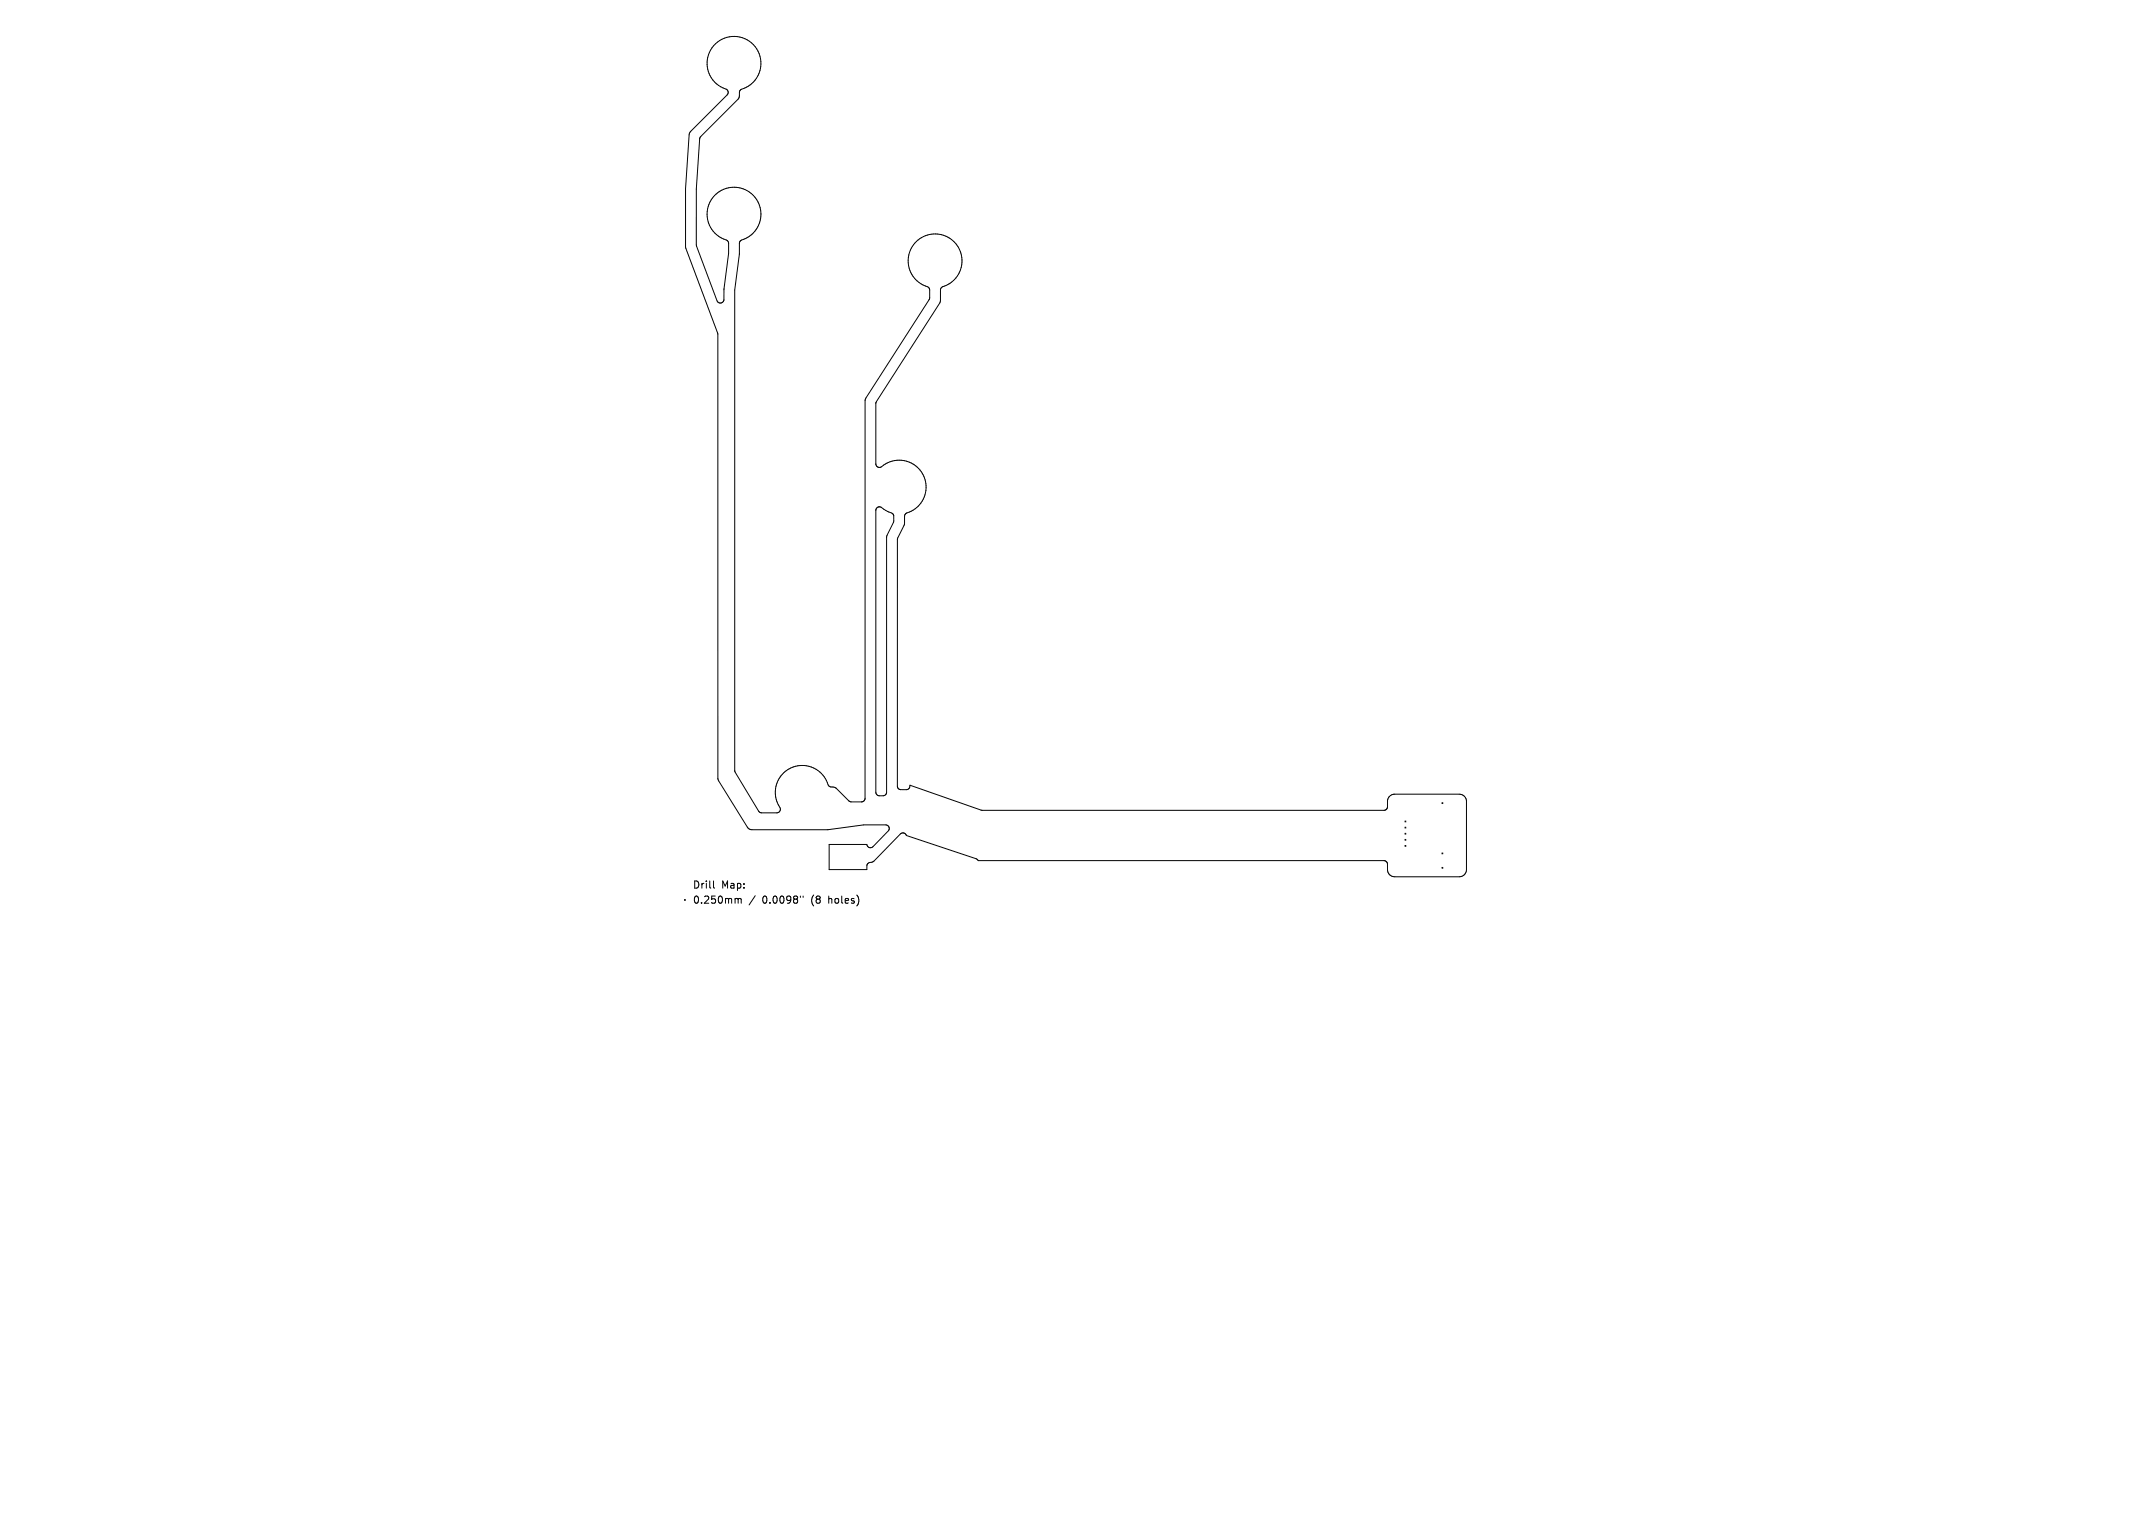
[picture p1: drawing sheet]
<svg xmlns="http://www.w3.org/2000/svg" width="297mm" height="210mm" viewBox="0 0 297 210" stroke-linecap="round" stroke-linejoin="round" font-family="sans-serif">
<defs><g id="words">
<g font-size="1.4">
<text x="95.6" y="122.7">Drill</text>
<text x="95.6" y="124.8">0.250mm</text>
<text x="99.5" y="122.7">Map:</text>
<text x="105.2" y="124.8">0.0098&quot;</text>
<text x="112" y="124.8">(8</text>
<text x="114.5" y="124.8">holes)</text>
</g>
</g></defs>
<g fill="none" stroke="#000" stroke-width=".14">
<path d="M98.7 6.1a3.7 3.7 0 0 1 5.9 .9 3.7 3.7 0 0 1-2.4 5.4l-.1 .3-.1 .7-.1 .3-5.2 5.1-.1 .4-.5 6.9v7.8l2.9 7.7a.5 .5 0 0 0 .5 .2 .5 .5 0 0 0 .4-.4v-1.5l.7-4.9v-1.5l-.2-.3a3.7 3.7 0 0 1-2.8-4.2 3.7 3.7 0 0 1 4-3.1 3.7 3.7 0 0 1 3.4 3.7 3.9 3.9 0 0 1-2.8 3.6l-.1 .3-.1 1.6-.6 4.9v66.3l3.4 5.7 .3 .2 2.2-.1a.55 .55 0 0 0 .4-.4 .55 .55 0 0 0-.2-.5 3.7 3.7 0 0 1 1.9-5.3 3.7 3.7 0 0 1 5 2.5l1 .4 2 1.8h1.6l.2-.1 .2-.2v-55.1l8.8-13.9 .1-1.3-.3-.4a3.7 3.7 0 0 1-2-5.8 3.7 3.7 0 0 1 6.1 .1 3.7 3.7 0 0 1-2 5.7l-.3 .4-.1 1.8-8.8 13.7v8.5a.5 .5 0 0 0 .8 .4 3.7 3.7 0 0 1 5.7 1.1 3.7 3.7 0 0 1-2.4 5.4l-.2 .3v1.2l-.9 2-.1 34.1a.5 .5 0 0 0 .5 .5l1-.1 .2-.2 .1-.4 10 3.5h55.4l.3-.1 .2-.2v-1a.99 .99 0 0 1 1-.9h9.1a.99 .99 0 0 1 .8 .9v9.5l-.1 .4-.2 .3-.7 .3h-8.9a.99 .99 0 0 1-1-.9v-1l-.2-.3h-.3l-56-.1-.3-.2-9.6-3.3a.5 .5 0 0 0-.8-.1l-3.8 3.8a.89 .89 0 0 0-.8 .4l-.1 .7h-5.2v-3.5h5.2l.1 .1a.5 .5 0 0 0 .8 .2l2.2-2.3a.5 .5 0 0 0-.4-.7h-3.1l-5 .7h-10.6l-.5-.4-4-6.5v-61.5l-4.5-12a112.4 112.4 0 0 1 .5-15.6l.2-.4 5.1-5a.5 .5 0 0 0-.2-.8 3.7 3.7 0 0 1-1.5-6.2zM121 70.1l.3-.2 .3 .1 .7 .4 .9 .4 .1 .4v.8l-.9 2.1v35.2a.5 .5 0 0 1-.5 .5h-.5a.5 .5 0 0 1-.5-.5v-38.9zM193.9 116.7l.1 .1M193.9 113.3l.1 .1M193.9 114.1l.1 .2M193.9 115l.1 .1M193.9 115.8l.1 .1M194 113.3l-.1 .1M194 114.1l-.1 .2M194 115l-.1 .1M194 115.8l-.1 .1M194 116.7l-.1 .1"/>
<path d="M199 110.8l.1 .1M199 117.7l.1 .1M199 119.7l.1 .1M199.1 110.8l-.1 .1M199.1 117.7l-.1 .1M199.1 119.7l-.1 .1M94.5 124.1l.1 .1M94.6 124.1l-.1 .1M98.5 121.6v.8l.1 .1M101.6 124l.3 .1M101.9 124.1l.1-.1h.3v.6M101.9 124.1v.5"/>
<path d="M104.2 123.6l-.8 1.3M110.5 123.6v.2M110.8 123.6v.2"/>
</g>
<use href="#words"/>
</svg>
